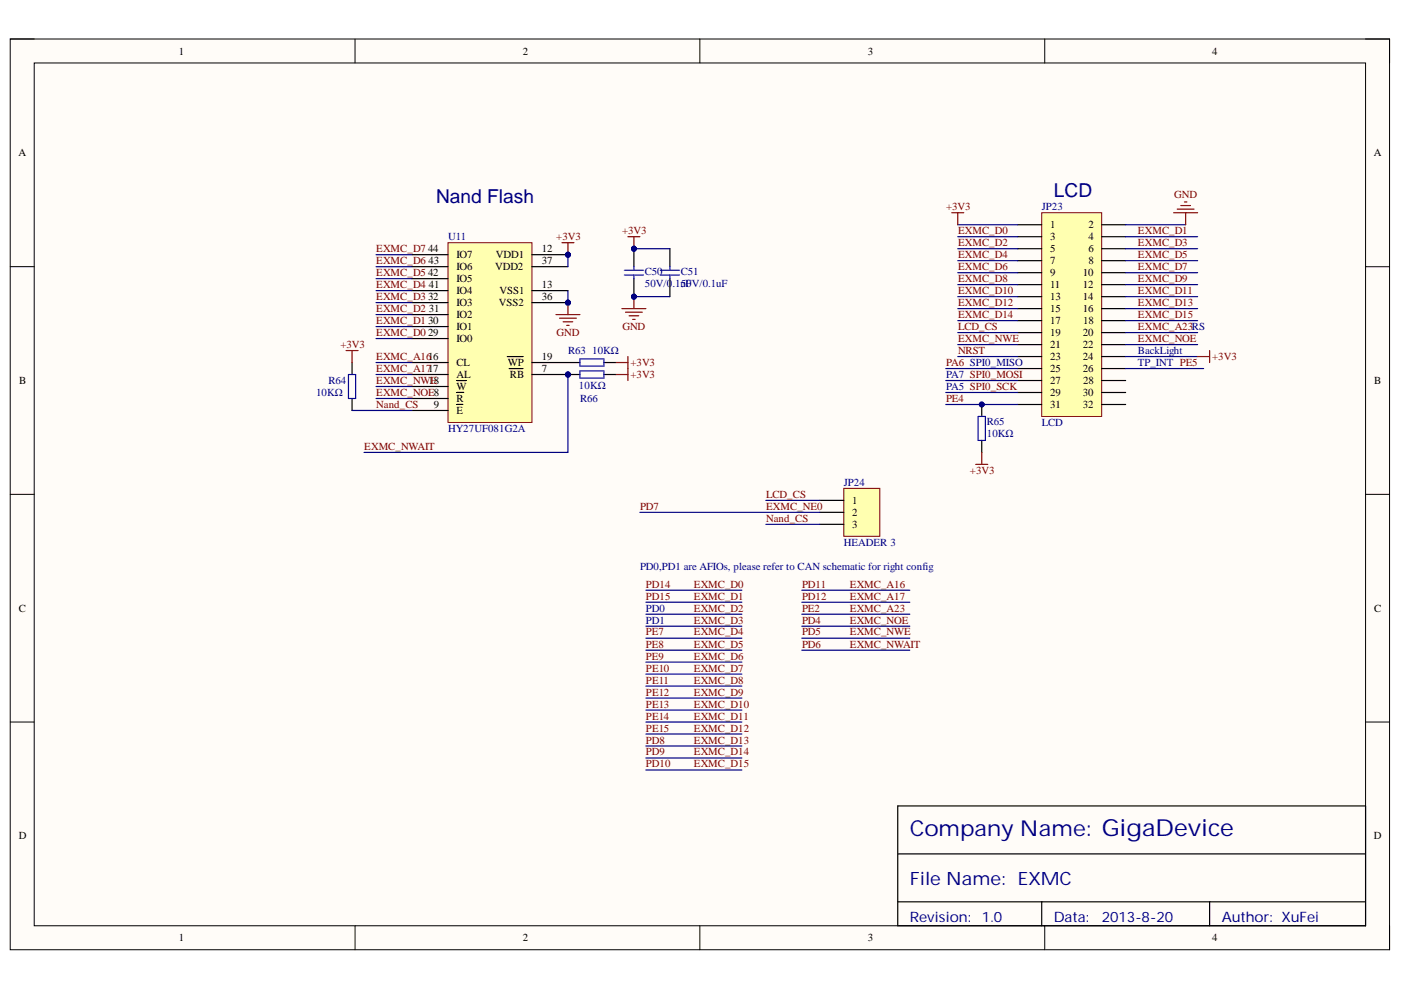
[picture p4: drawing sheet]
<svg xmlns="http://www.w3.org/2000/svg" width="297mm" height="210mm" viewBox="0 0 297 210" stroke-linecap="round" stroke-linejoin="round" font-family="sans-serif">
<defs><g id="words">
<text font-size="4.6" fill="#000080" x="192.9" y="177.3">Company Name: GigaDevice</text>
<g font-size="4.1" fill="#000080">
<text x="223.4" y="41.7">LCD</text>
<text x="92.5" y="42.9">Nand Flash</text>
</g>
<text font-size="3.9" fill="#000080" x="192.9" y="187.7">File Name: EXMC</text>
<g font-size="3" fill="#000080">
<text x="192.9" y="195.4">Revision:</text>
<text x="208.2" y="195.4">1.0</text>
<text x="223.4" y="195.4">Data:</text>
<text x="233.6" y="195.4">2013-8-20</text>
<text x="259" y="195.4">Author: XuFei</text>
</g>
<g font-size="2.3">
<text x="37.9" y="11.6">1</text>
<text x="110.8" y="11.6">2</text>
<text x="184" y="11.6">3</text>
<text x="257" y="11.6">4</text>
<text x="3.9" y="33.1">A</text>
<text x="291.3" y="33.1">A</text>
<text x="90.8" y="53.5">44</text>
<text x="114.9" y="53.5">12</text>
<text x="222.7" y="48.3">1</text>
<text x="222.7" y="51">3</text>
<text x="222.7" y="53.5">5</text>
<text x="230.8" y="48.3">2</text>
<text x="230.8" y="51">4</text>
<text x="230.8" y="53.5">6</text>
<text x="90.8" y="58.6">42</text>
<text x="90.9" y="56">43</text>
<text x="96.8" y="54.8">IO7</text>
<text x="96.8" y="57.3">IO6</text>
<text x="96.8" y="59.8">IO5</text>
<text x="105" y="57.3">VDD2</text>
<text x="105.2" y="54.8">VDD1</text>
<text x="114.9" y="56">37</text>
<text x="222.7" y="56">7</text>
<text x="222.7" y="58.6">9</text>
<text x="229.6" y="58.6">10</text>
<text x="230.8" y="56">8</text>
<text x="90.8" y="63.6">32</text>
<text x="90.9" y="61.1">41</text>
<text x="96.8" y="62.4">IO4</text>
<text x="96.8" y="64.9">IO3</text>
<text x="105.7" y="64.9">VSS2</text>
<text x="105.9" y="62.4">VSS1</text>
<text x="114.9" y="63.6">36</text>
<text x="114.9" y="61.1">13</text>
<text x="222.7" y="61.1">11</text>
<text x="222.7" y="63.6">13</text>
<text x="229.6" y="61.1">12</text>
<text x="229.6" y="63.6">14</text>
<text x="90.8" y="68.7">30</text>
<text x="90.8" y="71.3">29</text>
<text x="90.9" y="66.2">31</text>
<text x="96.8" y="67.5">IO2</text>
<text x="96.8" y="70">IO1</text>
<text x="222.7" y="66.2">15</text>
<text x="222.7" y="68.7">17</text>
<text x="222.7" y="71.3">19</text>
<text x="229.6" y="66.2">16</text>
<text x="229.6" y="71.3">20</text>
<text x="229.7" y="68.7">18</text>
<text x="96.8" y="77.6">CL</text>
<text x="96.8" y="72.5">IO0</text>
<text x="107.7" y="77.6">WP</text>
<text x="114.9" y="76.3">19</text>
<text x="222.7" y="73.8">21</text>
<text x="222.7" y="76.3">23</text>
<text x="229.6" y="73.8">22</text>
<text x="229.6" y="76.3">24</text>
<text x="4.1" y="81.4">B</text>
<text x="96.8" y="80.1">AL</text>
<text x="96.8" y="82.7">W</text>
<text x="108.1" y="80.1">RB</text>
<text x="114.9" y="78.9">7</text>
<text x="222.7" y="78.9">25</text>
<text x="222.7" y="81.4">27</text>
<text x="222.7" y="83.9">29</text>
<text x="229.6" y="78.9">26</text>
<text x="229.6" y="83.9">30</text>
<text x="229.7" y="81.4">28</text>
<text x="291.4" y="81.4">B</text>
<text x="92" y="86.5">9</text>
<text x="96.8" y="85.2">R</text>
<text x="96.8" y="87.7">E</text>
<text x="222.7" y="86.5">31</text>
<text x="229.6" y="86.5">32</text>
<text x="180.7" y="106.8">1</text>
<text x="180.7" y="109.4">2</text>
<text x="180.7" y="111.9">3</text>
<text x="4" y="129.7">C</text>
<text x="291.4" y="129.7">C</text>
<text x="4" y="177.9">D</text>
<text x="291.3" y="177.9">D</text>
<text x="37.9" y="199.6">1</text>
<text x="110.8" y="199.6">2</text>
<text x="184" y="199.6">3</text>
<text x="257" y="199.6">4</text>
</g>
<g font-size="2.3" fill="#800000">
<text x="200.6" y="44.5">+3V3</text>
<text x="249" y="42">GND</text>
<text x="79.8" y="53.5">EXMC_D7</text>
<text x="117.9" y="51">+3V3</text>
<text x="131.9" y="49.7">+3V3</text>
<text x="203.1" y="49.7">EXMC_D0</text>
<text x="203.1" y="52.2">EXMC_D2</text>
<text x="241.3" y="49.7">EXMC_D1</text>
<text x="241.3" y="52.2">EXMC_D3</text>
<text x="79.8" y="56">EXMC_D6</text>
<text x="79.8" y="58.6">EXMC_D5</text>
<text x="203.1" y="54.8">EXMC_D4</text>
<text x="203.1" y="57.3">EXMC_D6</text>
<text x="203.1" y="59.8">EXMC_D8</text>
<text x="241.3" y="54.8">EXMC_D5</text>
<text x="241.3" y="57.3">EXMC_D7</text>
<text x="241.3" y="59.8">EXMC_D9</text>
<text x="79.8" y="61.1">EXMC_D4</text>
<text x="79.8" y="63.6">EXMC_D3</text>
<text x="203.1" y="62.4">EXMC_D10</text>
<text x="203.1" y="64.9">EXMC_D12</text>
<text x="241.3" y="62.4">EXMC_D11</text>
<text x="241.3" y="64.9">EXMC_D13</text>
<text x="79.8" y="66.2">EXMC_D2</text>
<text x="79.8" y="68.7">EXMC_D1</text>
<text x="79.8" y="71.3">EXMC_D0</text>
<text x="118" y="71.3">GND</text>
<text x="132" y="70">GND</text>
<text x="203.1" y="67.5">EXMC_D14</text>
<text x="203.1" y="70">LCD_CS</text>
<text x="241.3" y="67.5">EXMC_D15</text>
<text x="241.3" y="70">EXMC_A23RS</text>
<text x="72.2" y="73.8">+3V3</text>
<text x="79.8" y="76.3">EXMC_A1616</text>
<text x="133.7" y="77.6">+3V3</text>
<text x="200.6" y="77.6">PA6 SPI0_MISO</text>
<text x="203.1" y="72.5">EXMC_NWE</text>
<text x="203.1" y="75.1">NRST</text>
<text x="241.3" y="72.5">EXMC_NOE</text>
<text x="257" y="76.3">+3V3</text>
<text x="79.8" y="78.9">EXMC_A1717</text>
<text x="79.8" y="81.4">EXMC_NW1E8</text>
<text x="79.8" y="83.9">EXMC_NOE8</text>
<text x="133.7" y="80.1">+3V3</text>
<text x="79.8" y="86.5">Nand_CS</text>
<text x="200.6" y="85.2">PE4</text>
<text x="77.2" y="95.4">EXMC_NWAIT</text>
<text x="205.7" y="100.5">+3V3</text>
<text x="162.4" y="105.6">LCD_CS</text>
<text x="135.7" y="108.1">PD7</text>
<text x="162.4" y="108.1">EXMC_NE0</text>
<text x="162.4" y="110.6">Nand_CS</text>
<text x="137" y="124.6">PD14</text>
<text x="147.1" y="124.6">EXMC_D0</text>
<text x="170" y="124.6">PD11</text>
<text x="180.2" y="124.6">EXMC_A16</text>
<text x="137" y="127.1">PD15</text>
<text x="147.1" y="127.1">EXMC_D1</text>
<text x="147.1" y="129.7">EXMC_D2</text>
<text x="170" y="129.7">PE2</text>
<text x="170" y="127.1">PD12</text>
<text x="180.2" y="129.7">EXMC_A23</text>
<text x="180.2" y="127.1">EXMC_A17</text>
<text x="137" y="134.7">PE7</text>
<text x="137" y="137.4">PE8</text>
<text x="147.1" y="132.2">EXMC_D3</text>
<text x="147.1" y="134.7">EXMC_D4</text>
<text x="147.1" y="137.4">EXMC_D5</text>
<text x="170" y="132.2">PD4</text>
<text x="170" y="134.7">PD5</text>
<text x="170" y="137.4">PD6</text>
<text x="180.2" y="134.7">EXMC_NWE</text>
<text x="180.2" y="132.2">EXMC_NOE</text>
<text x="180.2" y="137.4">EXMC_NWAIT</text>
<text x="137" y="139.9">PE9</text>
<text x="137" y="142.4">PE10</text>
<text x="147.1" y="139.9">EXMC_D6</text>
<text x="147.1" y="142.4">EXMC_D7</text>
<text x="137" y="145">PE11</text>
<text x="137" y="147.5">PE12</text>
<text x="147.1" y="145">EXMC_D8</text>
<text x="147.1" y="147.5">EXMC_D9</text>
<text x="137" y="150">PE13</text>
<text x="137" y="152.6">PE14</text>
<text x="137" y="155.1">PE15</text>
<text x="147.1" y="150">EXMC_D10</text>
<text x="147.1" y="152.6">EXMC_D11</text>
<text x="147.1" y="155.1">EXMC_D12</text>
<text x="137" y="157.6">PD8</text>
<text x="137" y="160.2">PD9</text>
<text x="147.1" y="157.6">EXMC_D13</text>
<text x="147.1" y="160.2">EXMC_D14</text>
<text x="137" y="162.7">PD10</text>
<text x="147.1" y="162.7">EXMC_D15</text>
</g>
<g font-size="2.3" fill="#000080">
<text x="220.9" y="44.5">JP23</text>
<text x="95" y="51">U11</text>
<text x="136.7" y="58.3">C50</text>
<text x="144.3" y="58.3">C51</text>
<text x="136.7" y="60.9">50V/0</text>
<text x="142.6" y="60.9">.1uF</text>
<text x="144.3" y="60.9">50V/0.1uF</text>
<text x="120.5" y="75.1">R63</text>
<text x="125.5" y="75.1">10KΩ</text>
<text x="241.3" y="75.1">BackLight</text>
<text x="241.3" y="77.6">TP_INT PE5</text>
<text x="67" y="83.9">10KΩ</text>
<text x="69.6" y="81.4">R64</text>
<text x="122.8" y="82.4">10KΩ</text>
<text x="200.6" y="80.1">PA7 SPI0_MOSI</text>
<text x="200.6" y="82.7">PA5 SPI0_SCK</text>
<text x="123" y="85.2">R66</text>
<text x="95" y="91.5">HY27UF081G2A</text>
<text x="209.2" y="90">R65</text>
<text x="209.2" y="92.6">10KΩ</text>
<text x="220.9" y="90.3">LCD</text>
<text x="178.9" y="103">JP24</text>
<text x="178.9" y="115.7">HEADER 3</text>
<text x="135.7" y="120.8">PD0,PD1 are AFIOs, please refer to CAN schematic for right config</text>
<text x="137" y="129.7">PD0</text>
<text x="137" y="132.2">PD1</text>
</g>
</g></defs>
<path d="M2.2 8.3h292.4v193.1h-292.4z" fill-rule="evenodd" fill="#fffcf8"/>
<path d="M2.2 8.3h292.4v193.1h-292.4z" fill="none" stroke="#000" stroke-width=".21"/>
<path d="M7.3 13.4h282.2v182.9h-282.2z" fill-rule="evenodd" fill="#fffcf8"/>
<g fill="none" stroke="#000" stroke-width=".21">
<path d="M2.2 8.3h5.1M7.3 13.4h282.2v182.9h-282.2zM75.3 8.3v5M148.4 8.3v5M221.5 8.3v5.1M289.5 8.3h5.1v5.1M2.2 56.5h5.1M289.5 56.5h5.1M2.2 104.8h5.1M289.5 104.8h5.1M2.2 153.1h5.1M289.5 153.1h5.1"/>
<path d="M75.3 196.3v5.1M148.4 196.3v5.1M221.5 196.3v5.1M294.6 196.3v5.1"/>
</g>
<path d="M190.3 170.9h99.2v25.4h-99.2zM190.3 181h99.2M190.3 191.2h99.2M220.9 191.2v5.1M256.5 191.2v5.1" fill="none" stroke="#000" stroke-width=".25"/>
<path d="M220.9 45.1h12.7v43.2h-12.7z" fill-rule="evenodd" fill="#ffffb0"/>
<path d="M220.9 45.1h12.7v43.2h-12.7z" fill="none" stroke="#800000" stroke-width=".21"/>
<g fill="none" stroke="#000" stroke-width=".25">
<path d="M215.8 47.7h5.1M215.8 50.2h5.1M215.8 52.7h5.1M215.8 55.3h5.1M215.8 57.8h5.1M233.6 47.7h5.1M233.6 50.2h5.1M233.6 52.7h5.1M233.6 55.3h5.1M233.6 57.8h5.1M215.8 60.4h5.1M215.8 62.9h5.1"/>
<path d="M215.8 65.4h5.1M215.8 68h5.1M215.8 70.5h5.1M215.8 73.1h5.1M215.8 75.6h5.1M215.8 78.1h5.1M233.6 60.4h5.1M233.6 62.9h5.1M233.6 65.4h5.1M233.6 68h5.1M233.6 70.5h5.1M233.6 73.1h5.1"/>
<path d="M233.6 75.6h5.1M233.6 78.1h5.1M215.8 80.7h5.1M215.8 83.2h5.1M215.8 85.8h5.1M233.6 80.7h5.1M233.6 83.2h5.1M233.6 85.8h5.1"/>
</g>
<g fill="none" stroke="#000080" stroke-width=".25">
<path d="M203.1 47.7h12.7M203.1 50.2h12.7M203.1 52.7h12.7M203.1 55.3h12.7M203.1 57.8h12.7M238.7 47.7h12.7M238.7 50.2h15.2M238.7 52.7h15.2M238.7 55.3h15.2M238.7 57.8h15.2M200.5 78.1h15.3M203.1 60.4h12.7"/>
<path d="M203.1 62.9h12.7M203.1 65.4h12.7M203.1 68h12.7M203.1 70.5h12.7M203.1 73.1h12.7M203.1 75.6h12.7M238.7 60.4h15.2M238.7 62.9h15.2M238.7 65.4h15.2M238.7 68h15.2M238.7 70.5h15.2M238.7 73.1h15.2"/>
<path d="M238.7 75.6h15.2M238.7 78.1h16.5M200.5 80.7h15.3M200.5 83.2h15.3M200.5 85.8h15.3M136.9 125.1h20.4M136.9 127.7h20.4M136.9 130.2h20.4M136.9 132.8h20.4M136.9 135.3h20.4M136.9 137.8h20.4M170 130.2h22.9"/>
<path d="M170 132.8h22.9M170 135.3h22.9M136.9 140.4h20.4M136.9 142.9h20.4M136.9 145.5h20.4M136.9 148h20.4M136.9 150.5h20.4M136.9 153.1h20.4M136.9 155.6h20.4M136.9 158.2h20.4M136.9 160.7h20.4M136.9 163.3h20.4"/>
</g>
<path d="M201.8 45.1h2.5M203.1 45.1v2.6M248.8 45.1h5.1M249.6 44.3h3.6M250.4 43.6h2M251.1 42.8h.5M251.4 45.1v2.6M253.9 75.6h2.6M256.5 74.3v2.6" fill="none" stroke="#800000" stroke-width=".25"/>
<circle cx="208.1" cy="85.8" r=".51" fill="#000080"/>
<circle cx="208.1" cy="85.8" r=".51" fill="none" stroke="#000080" stroke-width=".21"/>
<path d="M208.2 85.8v2.5M208.2 93.4v2.5" fill="none" stroke="#000" stroke-width=".25"/>
<circle cx="208.1" cy="85.8" r=".51" fill="#000080"/>
<circle cx="208.1" cy="85.8" r=".51" fill="none" stroke="#000080" stroke-width=".21"/>
<path d="M207.4 88.3h1.5v5.1h-1.5z" fill="none" stroke="#00f" stroke-width=".25"/>
<path d="M206.9 98.5h2.5M208.2 95.9v2.6" fill="none" stroke="#800000" stroke-width=".25"/>
<circle cx="120.4" cy="64.2" r=".51" fill="#000080"/>
<circle cx="120.4" cy="64.2" r=".51" fill="none" stroke="#000080" stroke-width=".21"/>
<circle cx="120.4" cy="54" r=".51" fill="#000080"/>
<circle cx="120.4" cy="54" r=".51" fill="none" stroke="#000080" stroke-width=".21"/>
<circle cx="120.4" cy="79.4" r=".51" fill="#000080"/>
<circle cx="120.4" cy="79.4" r=".51" fill="none" stroke="#000080" stroke-width=".21"/>
<path d="M95 51.5h17.8v38.1h-17.8z" fill-rule="evenodd" fill="#ffffb0"/>
<path d="M95 51.5h17.8v38.1h-17.8z" fill="none" stroke="#800000" stroke-width=".21"/>
<path d="M87.4 76.9h7.6M87.4 79.4h7.6M112.8 64.2h7.6M87.4 81.9h7.6M87.4 84.5h7.6M87.4 87h7.6M96.8 80.7h2.1M96.8 83.2h1.5M96.8 85.8h1.3" fill="none" stroke="#000" stroke-width=".25"/>
<circle cx="120.4" cy="64.2" r=".51" fill="#000080"/>
<circle cx="120.4" cy="64.2" r=".51" fill="none" stroke="#000080" stroke-width=".21"/>
<path d="M112.8 56.5h7.6M112.8 54h7.6M112.8 61.6h7.6" fill="none" stroke="#000" stroke-width=".25"/>
<circle cx="120.4" cy="54" r=".51" fill="#000080"/>
<circle cx="120.4" cy="54" r=".51" fill="none" stroke="#000080" stroke-width=".21"/>
<path d="M87.4 54h7.6M87.4 56.5h7.6M87.4 59.1h7.6M87.4 61.6h7.6M87.4 64.2h7.6M87.4 66.7h7.6M87.4 69.2h7.6M87.4 71.8h7.6M107.6 75.6h3.3M107.9 78.1h3M112.8 76.9h7.6M112.8 79.4h7.6" fill="none" stroke="#000" stroke-width=".25"/>
<circle cx="120.4" cy="79.4" r=".51" fill="#000080"/>
<circle cx="120.4" cy="79.4" r=".51" fill="none" stroke="#000080" stroke-width=".21"/>
<g fill="none" stroke="#000080" stroke-width=".25">
<path d="M79.7 54h7.7M79.7 56.5h7.7M79.7 59.1h7.7M79.7 61.6h7.7M79.7 64.2h7.7M79.7 66.7h7.7M79.7 69.2h7.7M79.7 71.8h7.7M79.7 76.9h7.7M79.7 79.4h7.7M74.6 87h12.8M79.7 81.9h7.7"/>
<path d="M79.7 84.5h7.7"/>
</g>
<path d="M74.6 76.9v2.5M120.4 76.9h2.6M128 76.9h2.6M74.6 84.5v2.5" fill="none" stroke="#000" stroke-width=".25"/>
<path d="M73.9 79.4h1.5v5.1h-1.5zM123 76.1h5v1.5h-5z" fill="none" stroke="#00f" stroke-width=".25"/>
<path d="M73.4 74.3h2.5M74.6 74.3v2.6M130.6 76.9h2.5M133.1 75.6v2.5" fill="none" stroke="#800000" stroke-width=".25"/>
<circle cx="120.4" cy="79.4" r=".51" fill="#000080"/>
<circle cx="120.4" cy="79.4" r=".51" fill="none" stroke="#000080" stroke-width=".21"/>
<path d="M120.4 79.4h2.6M128 79.4h2.6" fill="none" stroke="#000" stroke-width=".25"/>
<circle cx="120.4" cy="79.4" r=".51" fill="#000080"/>
<circle cx="120.4" cy="79.4" r=".51" fill="none" stroke="#000080" stroke-width=".21"/>
<path d="M123 78.6h5v1.6h-5z" fill="none" stroke="#00f" stroke-width=".25"/>
<path d="M130.6 79.4h2.5M133.1 78.1v2.6" fill="none" stroke="#800000" stroke-width=".25"/>
<path d="M120.4 54v2.5" fill="none" stroke="#000080" stroke-width=".25"/>
<circle cx="120.4" cy="54" r=".51" fill="#000080"/>
<circle cx="120.4" cy="54" r=".51" fill="none" stroke="#000080" stroke-width=".21"/>
<path d="M120.4 61.6v2.6" fill="none" stroke="#000080" stroke-width=".25"/>
<circle cx="120.4" cy="64.2" r=".51" fill="#000080"/>
<circle cx="120.4" cy="64.2" r=".51" fill="none" stroke="#000080" stroke-width=".21"/>
<path d="M117.9 66.7h5.1M118.6 67.5h3.6M119.4 68.2h2M120.2 69h.5M120.4 64.2v2.5" fill="none" stroke="#800000" stroke-width=".25"/>
<circle cx="120.4" cy="64.2" r=".51" fill="#000080"/>
<circle cx="120.4" cy="64.2" r=".51" fill="none" stroke="#000080" stroke-width=".21"/>
<path d="M119.1 51.5h2.6M120.4 51.5v2.5" fill="none" stroke="#800000" stroke-width=".25"/>
<circle cx="120.4" cy="54" r=".51" fill="#000080"/>
<circle cx="120.4" cy="54" r=".51" fill="none" stroke="#000080" stroke-width=".21"/>
<circle cx="134.4" cy="62.9" r=".51" fill="#000080"/>
<circle cx="134.4" cy="62.9" r=".51" fill="none" stroke="#000080" stroke-width=".21"/>
<circle cx="134.4" cy="52.7" r=".51" fill="#000080"/>
<circle cx="134.4" cy="52.7" r=".51" fill="none" stroke="#000080" stroke-width=".21"/>
<path d="M134.4 59.1v3.8" fill="none" stroke="#000" stroke-width=".25"/>
<circle cx="134.4" cy="62.9" r=".51" fill="#000080"/>
<circle cx="134.4" cy="62.9" r=".51" fill="none" stroke="#000080" stroke-width=".21"/>
<path d="M134.4 52.7v3.8" fill="none" stroke="#000" stroke-width=".25"/>
<circle cx="134.4" cy="52.7" r=".51" fill="#000080"/>
<circle cx="134.4" cy="52.7" r=".51" fill="none" stroke="#000080" stroke-width=".21"/>
<path d="M132.4 57.3h4M132.4 58.3h4M134.4 56.5v.8M134.4 58.3v.8M140 57.3h4.1M140 58.3h4.1M142 56.5v.8M142 58.3v.8" fill="none" stroke="#00f" stroke-width=".25"/>
<path d="M142 52.7v3.8M142 59.1v3.8" fill="none" stroke="#000" stroke-width=".25"/>
<path d="M133.1 50.2h2.6M134.4 50.2v2.5" fill="none" stroke="#800000" stroke-width=".25"/>
<circle cx="134.4" cy="52.7" r=".51" fill="#000080"/>
<circle cx="134.4" cy="52.7" r=".51" fill="none" stroke="#000080" stroke-width=".21"/>
<path d="M131.9 65.4h5M132.6 66.2h3.6M133.4 67h2M134.1 67.7h.6M134.4 62.9v2.5" fill="none" stroke="#800000" stroke-width=".25"/>
<circle cx="134.4" cy="62.9" r=".51" fill="#000080"/>
<circle cx="134.4" cy="62.9" r=".51" fill="none" stroke="#000080" stroke-width=".21"/>
<path d="M134.4 52.7h7.6" fill="none" stroke="#000080" stroke-width=".25"/>
<circle cx="134.4" cy="52.7" r=".51" fill="#000080"/>
<circle cx="134.4" cy="52.7" r=".51" fill="none" stroke="#000080" stroke-width=".21"/>
<path d="M134.4 62.9h7.6" fill="none" stroke="#000080" stroke-width=".25"/>
<circle cx="134.4" cy="62.9" r=".51" fill="#000080"/>
<circle cx="134.4" cy="62.9" r=".51" fill="none" stroke="#000080" stroke-width=".21"/>
<path d="M170 125.1h22.9M170 127.7h22.9M170 137.9h22.9" fill="none" stroke="#000080" stroke-width=".25"/>
<path d="M178.9 103.5h7.6v10.2h-7.6z" fill-rule="evenodd" fill="#ffffb0"/>
<path d="M178.9 103.5h7.6v10.2h-7.6z" fill="none" stroke="#800000" stroke-width=".21"/>
<path d="M173.8 106.1h5.1M173.8 108.6h5.1M173.8 111.2h5.1" fill="none" stroke="#000" stroke-width=".25"/>
<path d="M120.4 79.4v16.5h-43.2" fill="none" stroke="#000080" stroke-width=".25"/>
<circle cx="120.4" cy="79.4" r=".51" fill="#000080"/>
<circle cx="120.4" cy="79.4" r=".51" fill="none" stroke="#000080" stroke-width=".21"/>
<path d="M135.7 108.6h38.1M162.4 106.1h11.4M162.4 111.2h11.4" fill="none" stroke="#000080" stroke-width=".25"/>
<use href="#words"/>
</svg>
